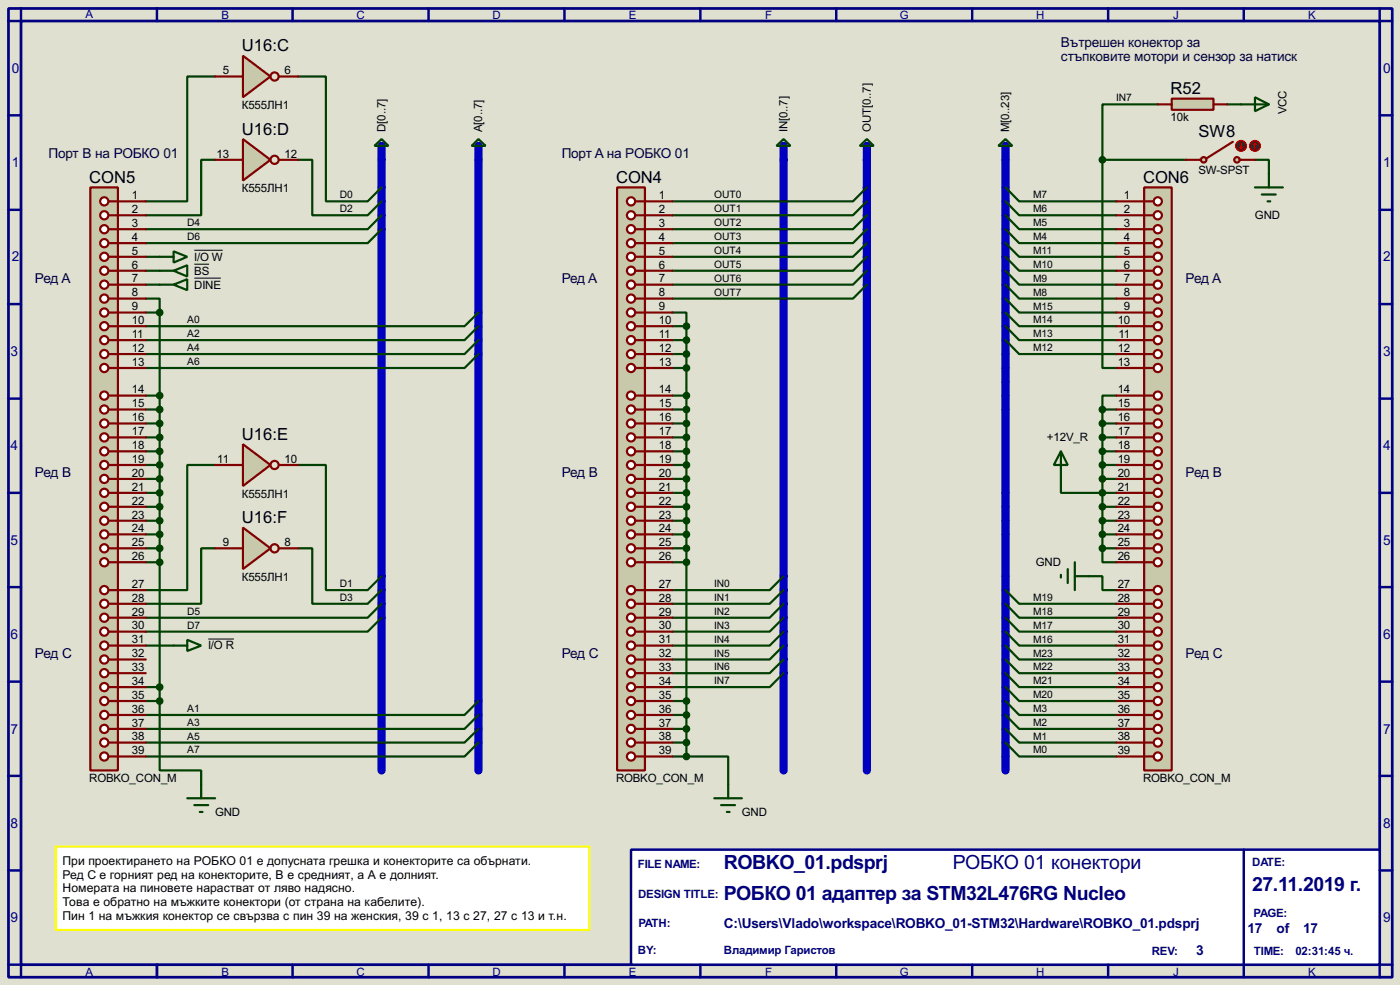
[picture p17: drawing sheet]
<svg xmlns="http://www.w3.org/2000/svg" width="256mm" height="180mm" viewBox="0 0 256 180" stroke-linecap="round" stroke-linejoin="round" font-family="sans-serif">
<defs><g id="words">
<g font-size="4" fill="#000080">
<text x="132.6" y="159.1">ROBKO_01.pdsprj</text>
<text x="174.6" y="159.1">РОБКО 01 конектори</text>
<text x="132.6" y="164.8">РОБКО 01 адаптер за STM32L476RG Nucleo</text>
<text x="229.4" y="163.1">27.11.2019 г.</text>
</g>
<g font-size="3.4">
<text x="44.3" y="9.4">U16:C</text>
<text x="214.5" y="17.3">R52</text>
<text x="44.3" y="24.7">U16:D</text>
<text x="219.6" y="25.2">SW8</text>
<text x="16.4" y="33.5">CON5</text>
<text x="112.9" y="33.5">CON4</text>
<text x="209.4" y="33.5">CON6</text>
<text x="44.3" y="80.5">U16:E</text>
<text x="44.3" y="95.8">U16:F</text>
</g>
<g font-size="2.8" fill="#000040">
<text x="194.4" y="8.6">Вътрешен конектор за</text>
<text x="194.4" y="11.1">стъпковите мотори и сензор за натиск</text>
<text x="8.9" y="28.9">Порт B на РОБКО 01</text>
<text x="102.9" y="28.9">Порт A на РОБКО 01</text>
<text x="6.4" y="51.8">Ред A</text>
<text x="102.9" y="51.8">Ред A</text>
<text x="217.2" y="51.8">Ред A</text>
<text x="6.4" y="87.4">Ред B</text>
<text x="102.9" y="87.4">Ред B</text>
<text x="217.2" y="87.4">Ред B</text>
<text x="6.4" y="120.4">Ред C</text>
<text x="102.9" y="120.4">Ред C</text>
<text x="217.2" y="120.4">Ред C</text>
</g>
<g font-size="2.8" fill="#000080">
<text x="2.2" y="13.4">0</text>
<text x="253.4" y="13.4">0</text>
<text x="2.2" y="30.6">1</text>
<text x="253.4" y="30.6">1</text>
<text x="2.2" y="47.9">2</text>
<text x="253.4" y="47.9">2</text>
<text x="1.9" y="65.2">3</text>
<text x="253.4" y="65.2">3</text>
<text x="1.9" y="82.4">4</text>
<text x="253.4" y="82.4">4</text>
<text x="1.9" y="99.7">5</text>
<text x="253.4" y="99.7">5</text>
<text x="1.9" y="117">6</text>
<text x="253.4" y="117">6</text>
<text x="1.9" y="134.3">7</text>
<text x="253.4" y="134.3">7</text>
<text x="1.9" y="151.5">8</text>
<text x="253.4" y="151.5">8</text>
<text x="1.9" y="168.8">9</text>
<text x="132.6" y="169.8">C:\Users\Vlado\workspace\ROBKO_01-STM32\Hardware\ROBKO_01.pdsprj</text>
<text x="228.6" y="170.8">17</text>
<text x="233.9" y="170.8">of</text>
<text x="238.7" y="170.8">17</text>
<text x="253.4" y="168.8">9</text>
<text x="219.1" y="174.9">3</text>
</g>
<g font-size="2.5">
<text x="11.5" y="160.8">Ред C е горният ред на конекторите, B е средният, а А е долният.</text>
<text x="11.5" y="158.3">При проектирането на РОБКО 01 е допусната грешка и конекторите са обърнати.</text>
<text x="11.5" y="163.3">Номерата на пиновете нарастват от ляво надясно.</text>
<text x="11.5" y="165.9">Това е обратно на мъжките конектори (от страна на кабелите).</text>
<text x="11.5" y="168.4">Пин 1 на мъжкия конектор се свързва с пин 39 на женския, 39 с 1, 13 с 27, 27 с 13 и т.н.</text>
</g>
<g font-size="2.4" fill="#000080">
<text x="15.7" y="3.2">A</text>
<text x="40.6" y="3.5">B</text>
<text x="65.3" y="3.5">C</text>
<text x="90.2" y="3.5">D</text>
<text x="115.2" y="3.5">E</text>
<text x="140.2" y="3.5">F</text>
<text x="164.9" y="3.5">G</text>
<text x="189.8" y="3.5">H</text>
<text x="214.9" y="3.5">J</text>
<text x="239.7" y="3.5">K</text>
<text x="116.9" y="158.9">FILE NAME:</text>
<text x="229.4" y="158.4">DATE:</text>
<text x="116.9" y="164.3">DESIGN TITLE:</text>
<text x="229.7" y="167.8">PAGE:</text>
<text x="117" y="169.7">PATH:</text>
<text x="15.7" y="178.6">A</text>
<text x="40.6" y="178.6">B</text>
<text x="65.3" y="178.6">C</text>
<text x="90.2" y="178.6">D</text>
<text x="115.2" y="178.6">E</text>
<text x="116.9" y="174.7">BY:</text>
<text x="132.6" y="174.7">Владимир Гаристов</text>
<text x="140.2" y="178.6">F</text>
<text x="164.9" y="178.6">G</text>
<text x="189.8" y="178.6">H</text>
<text x="211" y="174.7">REV:</text>
<text x="214.9" y="178.6">J</text>
<text x="229.7" y="174.7">TIME:</text>
<text x="237.3" y="174.7">02:31:45 ч.</text>
<text x="239.7" y="178.6">K</text>
</g>
<g font-size="2.4">
<text x="40.8" y="13.6">5</text>
<text x="52.1" y="13.6">6</text>
<text x="44.3" y="19.9">К555ЛН1</text>
<text x="214.5" y="22.2">10k</text>
<text x="235.7" y="20.9" transform="rotate(-90 235.7 20.9)">VCC</text>
<text x="39.7" y="28.9">13</text>
<text x="52.1" y="28.9">12</text>
<text x="70.6" y="24.2" transform="rotate(-90 70.6 24.2)">D[0..7]</text>
<text x="88.4" y="24.1" transform="rotate(-90 88.4 24.1)">A[0..7]</text>
<text x="144.3" y="24.2" transform="rotate(-90 144.3 24.2)">IN[0..7]</text>
<text x="159.5" y="24.2" transform="rotate(-90 159.5 24.2)">OUT[0..7]</text>
<text x="184.9" y="24.1" transform="rotate(-90 184.9 24.1)">M[0..23]</text>
<text x="44.3" y="35.2">К555ЛН1</text>
<text x="219.6" y="31.9">SW-SPST</text>
<text x="24.2" y="36.5">1</text>
<text x="24.2" y="39">2</text>
<text x="24.2" y="41.6">3</text>
<text x="120.7" y="36.5">1</text>
<text x="120.7" y="39">2</text>
<text x="120.7" y="41.6">3</text>
<text x="205.9" y="36.5">1</text>
<text x="205.9" y="39">2</text>
<text x="205.9" y="41.6">3</text>
<text x="229.9" y="40.1">GND</text>
<text x="24.2" y="44.1">4</text>
<text x="24.2" y="46.6">5</text>
<text x="35.6" y="47.7">I/O W</text>
<text x="120.7" y="44.1">4</text>
<text x="120.7" y="46.6">5</text>
<text x="205.9" y="44.1">4</text>
<text x="205.9" y="46.6">5</text>
<text x="24.2" y="49.2">6</text>
<text x="24.2" y="51.7">7</text>
<text x="35.6" y="52.8">DINE</text>
<text x="35.6" y="50.3">BS</text>
<text x="120.7" y="49.2">6</text>
<text x="120.7" y="51.7">7</text>
<text x="205.9" y="49.2">6</text>
<text x="205.9" y="51.7">7</text>
<text x="24.2" y="54.3">8</text>
<text x="24.2" y="56.8">9</text>
<text x="24.2" y="59.3">10</text>
<text x="120.7" y="54.3">8</text>
<text x="120.7" y="56.8">9</text>
<text x="120.7" y="59.3">10</text>
<text x="204.8" y="59.3">10</text>
<text x="205.9" y="54.3">8</text>
<text x="205.9" y="56.8">9</text>
<text x="24.2" y="61.9">11</text>
<text x="24.2" y="64.4">12</text>
<text x="120.7" y="61.9">11</text>
<text x="120.7" y="64.4">12</text>
<text x="204.8" y="64.4">12</text>
<text x="204.9" y="61.9">11</text>
<text x="24.2" y="67">13</text>
<text x="24.2" y="72">14</text>
<text x="120.7" y="67">13</text>
<text x="120.7" y="72">14</text>
<text x="204.8" y="67">13</text>
<text x="204.8" y="72">14</text>
<text x="24.2" y="74.6">15</text>
<text x="24.2" y="77.1">16</text>
<text x="120.7" y="74.6">15</text>
<text x="120.7" y="77.1">16</text>
<text x="204.8" y="74.6">15</text>
<text x="204.8" y="77.1">16</text>
<text x="24.2" y="79.7">17</text>
<text x="24.2" y="82.2">18</text>
<text x="120.7" y="79.7">17</text>
<text x="120.7" y="82.2">18</text>
<text x="191.8" y="80.8">+12V_R</text>
<text x="204.8" y="79.7">17</text>
<text x="204.8" y="82.2">18</text>
<text x="24.2" y="84.7">19</text>
<text x="24.2" y="87.3">20</text>
<text x="24.2" y="89.8">21</text>
<text x="39.8" y="84.7">11</text>
<text x="52.1" y="84.7">10</text>
<text x="120.7" y="84.7">19</text>
<text x="120.7" y="87.3">20</text>
<text x="120.7" y="89.8">21</text>
<text x="204.8" y="84.7">19</text>
<text x="204.8" y="87.3">20</text>
<text x="204.8" y="89.8">21</text>
<text x="24.2" y="92.4">22</text>
<text x="24.2" y="94.9">23</text>
<text x="44.3" y="91.1">К555ЛН1</text>
<text x="120.7" y="92.4">22</text>
<text x="120.7" y="94.9">23</text>
<text x="204.8" y="92.4">22</text>
<text x="204.8" y="94.9">23</text>
<text x="24.2" y="97.4">24</text>
<text x="24.2" y="100">25</text>
<text x="40.8" y="100">9</text>
<text x="52.1" y="100">8</text>
<text x="120.7" y="97.4">24</text>
<text x="120.7" y="100">25</text>
<text x="204.8" y="97.4">24</text>
<text x="204.8" y="100">25</text>
<text x="24.2" y="102.5">26</text>
<text x="24.2" y="107.6">27</text>
<text x="44.3" y="106.3">К555ЛН1</text>
<text x="120.7" y="102.5">26</text>
<text x="120.7" y="107.6">27</text>
<text x="189.8" y="103.6">GND</text>
<text x="204.8" y="102.5">26</text>
<text x="204.8" y="107.6">27</text>
<text x="24.2" y="110.1">28</text>
<text x="24.2" y="112.7">29</text>
<text x="120.7" y="110.1">28</text>
<text x="120.7" y="112.7">29</text>
<text x="204.8" y="110.1">28</text>
<text x="204.8" y="112.7">29</text>
<text x="24.2" y="115.2">30</text>
<text x="24.2" y="117.8">31</text>
<text x="38.2" y="118.9">I/O R</text>
<text x="120.7" y="115.2">30</text>
<text x="120.7" y="117.8">31</text>
<text x="204.8" y="115.2">30</text>
<text x="204.8" y="117.8">31</text>
<text x="24.2" y="120.3">32</text>
<text x="24.2" y="122.8">33</text>
<text x="24.2" y="125.4">34</text>
<text x="120.7" y="120.3">32</text>
<text x="120.7" y="122.8">33</text>
<text x="120.7" y="125.4">34</text>
<text x="204.8" y="120.3">32</text>
<text x="204.8" y="122.8">33</text>
<text x="204.8" y="125.4">34</text>
<text x="24.2" y="127.9">35</text>
<text x="24.2" y="130.5">36</text>
<text x="120.7" y="127.9">35</text>
<text x="120.7" y="130.5">36</text>
<text x="204.8" y="127.9">35</text>
<text x="204.8" y="130.5">36</text>
<text x="24.2" y="133">37</text>
<text x="24.2" y="135.5">38</text>
<text x="120.7" y="133">37</text>
<text x="120.7" y="135.5">38</text>
<text x="204.8" y="133">37</text>
<text x="204.8" y="135.5">38</text>
<text x="16.4" y="143.1">ROBKO_CON_M</text>
<text x="24.2" y="138.1">39</text>
<text x="112.9" y="143.1">ROBKO_CON_M</text>
<text x="120.7" y="138.1">39</text>
<text x="204.8" y="138.1">39</text>
<text x="209.4" y="143.1">ROBKO_CON_M</text>
<text x="39.4" y="149.3">GND</text>
<text x="135.9" y="149.3">GND</text>
</g>
<g font-size="2.1">
<text x="204.5" y="18.5">IN7</text>
<text x="34.3" y="41.4">D4</text>
<text x="62.3" y="38.8">D2</text>
<text x="62.3" y="36.3">D0</text>
<text x="130.9" y="36.3">OUT0</text>
<text x="130.9" y="38.8">OUT1</text>
<text x="130.9" y="41.4">OUT2</text>
<text x="189.3" y="36.3">M7</text>
<text x="189.3" y="38.8">M6</text>
<text x="189.3" y="41.4">M5</text>
<text x="34.3" y="43.9">D6</text>
<text x="130.9" y="43.9">OUT3</text>
<text x="130.9" y="46.5">OUT4</text>
<text x="189.3" y="46.5">M11</text>
<text x="189.3" y="43.9">M4</text>
<text x="130.9" y="49">OUT5</text>
<text x="130.9" y="51.5">OUT6</text>
<text x="189.3" y="49">M10</text>
<text x="189.3" y="51.5">M9</text>
<text x="34.3" y="59.2">A0</text>
<text x="130.9" y="54.1">OUT7</text>
<text x="189.3" y="54.1">M8</text>
<text x="189.3" y="56.7">M15</text>
<text x="189.3" y="59.2">M14</text>
<text x="34.3" y="64.2">A4</text>
<text x="34.3" y="61.7">A2</text>
<text x="189.3" y="61.7">M13</text>
<text x="189.3" y="64.2">M12</text>
<text x="34.3" y="66.8">A6</text>
<text x="62.3" y="107.5">D1</text>
<text x="130.9" y="107.5">IN0</text>
<text x="34.3" y="112.5">D5</text>
<text x="62.3" y="110">D3</text>
<text x="130.9" y="110">IN1</text>
<text x="130.9" y="112.5">IN2</text>
<text x="189.3" y="110">M19</text>
<text x="189.3" y="112.5">M18</text>
<text x="34.3" y="115.1">D7</text>
<text x="130.9" y="115.1">IN3</text>
<text x="130.9" y="117.6">IN4</text>
<text x="189.3" y="115.1">M17</text>
<text x="189.3" y="117.6">M16</text>
<text x="130.9" y="120.2">IN5</text>
<text x="130.9" y="122.7">IN6</text>
<text x="130.9" y="125.2">IN7</text>
<text x="189.3" y="120.2">M23</text>
<text x="189.3" y="122.7">M22</text>
<text x="189.3" y="125.2">M21</text>
<text x="34.3" y="130.3">A1</text>
<text x="189.3" y="127.8">M20</text>
<text x="189.3" y="130.3">M3</text>
<text x="34.3" y="137.9">A7</text>
<text x="34.3" y="135.4">A5</text>
<text x="34.3" y="132.9">A3</text>
<text x="189.3" y="137.9">M0</text>
<text x="189.3" y="132.9">M2</text>
<text x="189.3" y="135.4">M1</text>
</g>
</g></defs>
<path d="M0 0h256.5v180.3h-256.5z" fill="#e0e0d0"/>
<path d="M1.6 1.6h253.5v177.3h-253.5zM3.9 3.9h248.9v172.7h-248.9z" fill="none" stroke="#000080" stroke-width=".5"/>
<path d="M3.9 1.6v2.3h-2.3M28.8 1.6v2.3" fill="none" stroke="#000080" stroke-width=".45"/>
<path d="M115.6 155.5h137.2v21.1h-137.2z" fill="#fff" stroke="#000080" stroke-width=".45"/>
<g fill="none" stroke="#000080" stroke-width=".45">
<path d="M53.6 1.6v2.3M78.5 1.6v2.3M103.4 1.6v2.3M128.3 1.6v2.3M153.2 1.6v2.3M178.1 1.6v2.3M203 1.6v2.3M227.9 1.6v2.3M252.8 1.6v2.3h2.3M1.6 21.1h2.3M1.6 38.4h2.3M252.8 21.1h2.3"/>
<path d="M252.8 38.4h2.3M1.6 55.7h2.3M252.8 55.7h2.3M1.6 73h2.3M252.8 73h2.3M1.6 90.2h2.3M252.8 90.2h2.3M1.6 107.5h2.3M252.8 107.5h2.3M1.6 124.8h2.3M252.8 124.8h2.3M1.6 142h2.3"/>
<path d="M1.6 159.3h2.3M227.9 155.5v23.4M252.8 142h2.3M252.8 159.3h2.3M1.6 176.6h2.3v2.3M28.8 176.6v2.3M53.6 176.6v2.3M78.5 176.6v2.3M103.4 176.6v2.3M128.3 176.6v2.3M153.2 176.6v2.3M178.1 176.6v2.3"/>
<path d="M203 176.6v2.3M255.1 176.6h-2.3v2.3"/>
</g>
<path d="M69.9 29.3v111.7M87.7 29.3v111.7M143.6 29.3v111.7M158.8 29.3v111.7M184.2 29.3v111.7" fill="none" stroke="#0000c0" stroke-width="1.5"/>
<g fill="none" stroke="#004000" stroke-width=".4">
<path d="M39.4 14h-5.1v22.9h-7.6M54.7 14h5v22.9h7.7l2.5-2.6M212.1 19.1h-10.1v10.2M224.8 19.1h2.6M39.4 29.3h-2.5v10.1h-10.2M54.7 29.3h2.5v10.1h10.2l2.5-2.5M69.9 39.4l-2.5 2.6h-40.7M158.8 34.3l-2.5 2.6h-33.1M158.8 36.9l-2.5 2.5h-33.1M158.8 39.4l-2.5 2.6h-33.1M184.2 34.3l2.5 2.6h17.8M184.2 36.9l2.5 2.5h17.8"/>
<path d="M184.2 39.4l2.5 2.6h17.8M202 29.3v38.1h2.5M202 29.3h15.2M229.9 29.3h2.6v2.5M26.7 54.7h2.6v2.5M26.7 57.2h2.6M26.7 52.1h2.6M26.7 49.6h2.6M26.7 47h2.6M29.3 57.2v71.1M69.9 42l-2.5 2.5h-40.7M87.7 59.7l-2.6 2.6h-58.4"/>
<path d="M87.7 57.2l-2.6 2.5h-58.4M123.2 57.2h2.6v2.5M123.2 59.7h2.6M125.8 59.7v78.8M158.8 42l-2.5 2.5h-33.1M158.8 44.5l-2.5 2.5h-33.1M158.8 47l-2.5 2.6h-33.1M158.8 49.6l-2.5 2.5h-33.1M158.8 52.1l-2.5 2.6h-33.1M184.2 44.5l2.5 2.5h17.8M184.2 47l2.5 2.6h17.8M184.2 49.6l2.5 2.5h17.8"/>
<path d="M184.2 52.1l2.5 2.6h17.8M184.2 42l2.5 2.5h17.8M184.2 54.7l2.5 2.5h17.8M184.2 57.2l2.5 2.5h17.8M184.2 59.7l2.5 2.6h17.8M26.7 75h2.6M26.7 77.5h2.6M26.7 72.4h2.6M87.7 64.8l-2.6 2.6h-58.4M87.7 62.3l-2.6 2.5h-58.4M123.2 75h2.6M123.2 77.5h2.6"/>
<path d="M123.2 72.4h2.6M123.2 62.3h2.6M123.2 64.8h2.6M123.2 67.4h2.6M184.2 62.3l2.5 2.5h17.8M202 75h2.5M202 77.5h2.5M202 75v25.4M204.5 72.4h-2.5v2.6M26.7 80.1h2.6M26.7 82.6h2.6M26.7 85.1h2.6"/>
<path d="M26.7 87.7h2.6M26.7 90.2h2.6M26.7 92.8h2.6M26.7 95.3h2.6M26.7 97.8h2.6M39.4 85.1h-5.1v22.9h-7.6M54.7 85.1h5v22.9h7.7l2.5-2.5M123.2 80.1h2.6M123.2 82.6h2.6M123.2 85.1h2.6M123.2 87.7h2.6M123.2 90.2h2.6"/>
<path d="M123.2 92.8h2.6M123.2 95.3h2.6M123.2 97.8h2.6M194.4 87.7v2.5h10.1M202 80.1h2.5M202 82.6h2.5M202 85.1h2.5M202 87.7h2.5M202 92.8h2.5M202 95.3h2.5M202 97.8h2.5M26.7 100.4h2.6"/>
<path d="M26.7 102.9h2.6M26.7 118.2h5.1M39.4 100.4h-2.5v10.1h-10.2M54.7 100.4h2.5v10.1h10.2l2.5-2.5M69.9 110.5l-2.5 2.6h-40.7M69.9 113.1l-2.5 2.5h-40.7M123.2 100.4h2.6M123.2 102.9h2.6M143.6 105.5l-2.6 2.5h-17.8M143.6 108l-2.6 2.5h-17.8M143.6 110.5l-2.6 2.6h-17.8M143.6 113.1l-2.6 2.5h-17.8"/>
<path d="M143.6 115.6l-2.6 2.6h-17.8M143.6 118.2l-2.6 2.5h-17.8M184.2 113.1l2.5 2.5h17.8M184.2 115.6l2.5 2.6h17.8M184.2 118.2l2.5 2.5h17.8M184.2 108l2.5 2.5h17.8M184.2 110.5l2.5 2.6h17.8M199.4 105.5h2.6v2.5h2.5M202 100.4v2.5h2.5M202 100.4h2.5M26.7 125.8h2.6M26.7 128.3h2.6"/>
<path d="M29.3 128.3v12.7h7.6v2.6M87.7 135.9l-2.6 2.6h-58.4M87.7 133.4l-2.6 2.5h-58.4M87.7 130.9l-2.6 2.5h-58.4M87.7 128.3l-2.6 2.6h-58.4M123.2 128.3h2.6M123.2 130.9h2.6M123.2 133.4h2.6M123.2 135.9h2.6M123.2 138.5h2.6M125.8 138.5h7.6v5.1M143.6 120.7l-2.6 2.5h-17.8"/>
<path d="M143.6 123.2l-2.6 2.6h-17.8M184.2 120.7l2.5 2.5h17.8M184.2 135.9l2.5 2.6h17.8M184.2 123.2l2.5 2.6h17.8M184.2 125.8l2.5 2.5h17.8M184.2 128.3l2.5 2.6h17.8M184.2 130.9l2.5 2.5h17.8M184.2 133.4l2.5 2.5h17.8"/>
</g>
<path d="M16.6 34.3h5v106.7h-5z" fill="#c8c8aa" stroke="#800000" stroke-width=".4"/>
<path d="M19.9 36.9h1.7" fill="none" stroke="#800000" stroke-width=".4"/>
<circle cx="19.1" cy="36.9" r=".75" fill="#feffff" stroke="#800000" stroke-width=".4"/>
<path d="M19.9 39.4h1.7" fill="none" stroke="#800000" stroke-width=".4"/>
<circle cx="19.1" cy="39.4" r=".75" fill="#feffff" stroke="#800000" stroke-width=".4"/>
<path d="M19.9 42h1.7" fill="none" stroke="#800000" stroke-width=".4"/>
<circle cx="19.1" cy="42" r=".75" fill="#feffff" stroke="#800000" stroke-width=".4"/>
<path d="M19.9 44.5h1.7" fill="none" stroke="#800000" stroke-width=".4"/>
<circle cx="19.1" cy="44.5" r=".75" fill="#feffff" stroke="#800000" stroke-width=".4"/>
<path d="M19.9 47h1.7" fill="none" stroke="#800000" stroke-width=".4"/>
<circle cx="19.1" cy="47" r=".75" fill="#feffff" stroke="#800000" stroke-width=".4"/>
<path d="M19.9 49.6h1.7" fill="none" stroke="#800000" stroke-width=".4"/>
<circle cx="19.1" cy="49.6" r=".75" fill="#feffff" stroke="#800000" stroke-width=".4"/>
<path d="M19.9 52.1h1.7" fill="none" stroke="#800000" stroke-width=".4"/>
<circle cx="19.1" cy="52.1" r=".75" fill="#feffff" stroke="#800000" stroke-width=".4"/>
<path d="M19.9 54.7h1.7" fill="none" stroke="#800000" stroke-width=".4"/>
<circle cx="19.1" cy="54.7" r=".75" fill="#feffff" stroke="#800000" stroke-width=".4"/>
<path d="M19.9 57.2h1.7" fill="none" stroke="#800000" stroke-width=".4"/>
<circle cx="19.1" cy="57.2" r=".75" fill="#feffff" stroke="#800000" stroke-width=".4"/>
<path d="M19.9 59.7h1.7" fill="none" stroke="#800000" stroke-width=".4"/>
<circle cx="19.1" cy="59.7" r=".75" fill="#feffff" stroke="#800000" stroke-width=".4"/>
<path d="M19.9 62.3h1.7" fill="none" stroke="#800000" stroke-width=".4"/>
<circle cx="19.1" cy="62.3" r=".75" fill="#feffff" stroke="#800000" stroke-width=".4"/>
<path d="M19.9 64.8h1.7" fill="none" stroke="#800000" stroke-width=".4"/>
<circle cx="19.1" cy="64.8" r=".75" fill="#feffff" stroke="#800000" stroke-width=".4"/>
<path d="M19.9 67.4h1.7" fill="none" stroke="#800000" stroke-width=".4"/>
<circle cx="19.1" cy="67.4" r=".75" fill="#feffff" stroke="#800000" stroke-width=".4"/>
<path d="M19.9 72.4h1.7" fill="none" stroke="#800000" stroke-width=".4"/>
<circle cx="19.1" cy="72.4" r=".75" fill="#feffff" stroke="#800000" stroke-width=".4"/>
<path d="M19.9 75h1.7" fill="none" stroke="#800000" stroke-width=".4"/>
<circle cx="19.1" cy="75" r=".75" fill="#feffff" stroke="#800000" stroke-width=".4"/>
<path d="M19.9 77.5h1.7" fill="none" stroke="#800000" stroke-width=".4"/>
<circle cx="19.1" cy="77.5" r=".75" fill="#feffff" stroke="#800000" stroke-width=".4"/>
<path d="M19.9 80.1h1.7" fill="none" stroke="#800000" stroke-width=".4"/>
<circle cx="19.1" cy="80.1" r=".75" fill="#feffff" stroke="#800000" stroke-width=".4"/>
<path d="M19.9 82.6h1.7" fill="none" stroke="#800000" stroke-width=".4"/>
<circle cx="19.1" cy="82.6" r=".75" fill="#feffff" stroke="#800000" stroke-width=".4"/>
<path d="M19.9 85.1h1.7" fill="none" stroke="#800000" stroke-width=".4"/>
<circle cx="19.1" cy="85.1" r=".75" fill="#feffff" stroke="#800000" stroke-width=".4"/>
<path d="M19.9 87.7h1.7" fill="none" stroke="#800000" stroke-width=".4"/>
<circle cx="19.1" cy="87.7" r=".75" fill="#feffff" stroke="#800000" stroke-width=".4"/>
<path d="M19.9 90.2h1.7" fill="none" stroke="#800000" stroke-width=".4"/>
<circle cx="19.1" cy="90.2" r=".75" fill="#feffff" stroke="#800000" stroke-width=".4"/>
<path d="M19.9 92.8h1.7" fill="none" stroke="#800000" stroke-width=".4"/>
<circle cx="19.1" cy="92.8" r=".75" fill="#feffff" stroke="#800000" stroke-width=".4"/>
<path d="M19.9 95.3h1.7" fill="none" stroke="#800000" stroke-width=".4"/>
<circle cx="19.1" cy="95.3" r=".75" fill="#feffff" stroke="#800000" stroke-width=".4"/>
<path d="M19.9 97.8h1.7" fill="none" stroke="#800000" stroke-width=".4"/>
<circle cx="19.1" cy="97.8" r=".75" fill="#feffff" stroke="#800000" stroke-width=".4"/>
<path d="M19.9 100.4h1.7" fill="none" stroke="#800000" stroke-width=".4"/>
<circle cx="19.1" cy="100.4" r=".75" fill="#feffff" stroke="#800000" stroke-width=".4"/>
<path d="M19.9 102.9h1.7" fill="none" stroke="#800000" stroke-width=".4"/>
<circle cx="19.1" cy="102.9" r=".75" fill="#feffff" stroke="#800000" stroke-width=".4"/>
<path d="M19.9 108h1.7" fill="none" stroke="#800000" stroke-width=".4"/>
<circle cx="19.1" cy="108" r=".75" fill="#feffff" stroke="#800000" stroke-width=".4"/>
<path d="M19.9 110.5h1.7" fill="none" stroke="#800000" stroke-width=".4"/>
<circle cx="19.1" cy="110.5" r=".75" fill="#feffff" stroke="#800000" stroke-width=".4"/>
<path d="M19.9 113.1h1.7" fill="none" stroke="#800000" stroke-width=".4"/>
<circle cx="19.1" cy="113.1" r=".75" fill="#feffff" stroke="#800000" stroke-width=".4"/>
<path d="M19.9 115.6h1.7" fill="none" stroke="#800000" stroke-width=".4"/>
<circle cx="19.1" cy="115.6" r=".75" fill="#feffff" stroke="#800000" stroke-width=".4"/>
<path d="M19.9 118.2h1.7" fill="none" stroke="#800000" stroke-width=".4"/>
<circle cx="19.1" cy="118.2" r=".75" fill="#feffff" stroke="#800000" stroke-width=".4"/>
<path d="M19.9 120.7h1.7" fill="none" stroke="#800000" stroke-width=".4"/>
<circle cx="19.1" cy="120.7" r=".75" fill="#feffff" stroke="#800000" stroke-width=".4"/>
<path d="M19.9 123.2h1.7" fill="none" stroke="#800000" stroke-width=".4"/>
<circle cx="19.1" cy="123.2" r=".75" fill="#feffff" stroke="#800000" stroke-width=".4"/>
<path d="M19.9 125.8h1.7" fill="none" stroke="#800000" stroke-width=".4"/>
<circle cx="19.1" cy="125.8" r=".75" fill="#feffff" stroke="#800000" stroke-width=".4"/>
<path d="M19.9 128.3h1.7" fill="none" stroke="#800000" stroke-width=".4"/>
<circle cx="19.1" cy="128.3" r=".75" fill="#feffff" stroke="#800000" stroke-width=".4"/>
<path d="M19.9 130.9h1.7" fill="none" stroke="#800000" stroke-width=".4"/>
<circle cx="19.1" cy="130.9" r=".75" fill="#feffff" stroke="#800000" stroke-width=".4"/>
<path d="M19.9 133.4h1.7" fill="none" stroke="#800000" stroke-width=".4"/>
<circle cx="19.1" cy="133.4" r=".75" fill="#feffff" stroke="#800000" stroke-width=".4"/>
<path d="M19.9 135.9h1.7" fill="none" stroke="#800000" stroke-width=".4"/>
<g fill="#feffff" stroke="#800000" stroke-width=".4">
<circle cx="19.1" cy="135.9" r=".75"/>
<circle cx="19.1" cy="138.5" r=".75"/>
</g>
<g fill="none" stroke="#800000" stroke-width=".4">
<path d="M21.6 36.9h5.1M21.6 39.4h5.1M21.6 42h5.1M21.6 44.5h5.1M21.6 47h5.1M21.6 49.6h5.1M21.6 52.1h5.1M21.6 54.7h5.1M21.6 57.2h5.1M21.6 59.7h5.1M21.6 62.3h5.1M21.6 64.8h5.1"/>
<path d="M21.6 67.4h5.1M21.6 72.4h5.1M21.6 75h5.1M21.6 77.5h5.1M21.6 80.1h5.1M21.6 82.6h5.1M21.6 85.1h5.1M21.6 87.7h5.1M21.6 90.2h5.1M21.6 92.8h5.1M21.6 95.3h5.1M21.6 97.8h5.1"/>
<path d="M21.6 100.4h5.1M21.6 102.9h5.1M21.6 108h5.1M21.6 110.5h5.1M21.6 113.1h5.1M21.6 115.6h5.1M21.6 118.2h5.1M19.9 138.5h6.8M21.6 120.7h5.1M21.6 123.2h5.1M21.6 125.8h5.1M21.6 128.3h5.1"/>
<path d="M21.6 130.9h5.1M21.6 133.4h5.1M21.6 135.9h5.1"/>
</g>
<g fill="#004000" stroke="#004000" stroke-width=".4">
<circle cx="29.2" cy="75" r=".5"/>
<circle cx="29.2" cy="77.5" r=".5"/>
<circle cx="29.2" cy="80.1" r=".5"/>
<circle cx="29.2" cy="82.6" r=".5"/>
<circle cx="29.2" cy="85.1" r=".5"/>
<circle cx="29.2" cy="87.7" r=".5"/>
<circle cx="29.2" cy="90.2" r=".5"/>
<circle cx="29.2" cy="92.8" r=".5"/>
<circle cx="29.2" cy="95.3" r=".5"/>
<circle cx="29.2" cy="97.8" r=".5"/>
<circle cx="29.2" cy="100.4" r=".5"/>
<circle cx="29.2" cy="57.2" r=".5"/>
<circle cx="29.2" cy="72.4" r=".5"/>
<circle cx="29.2" cy="125.8" r=".5"/>
<circle cx="29.2" cy="102.9" r=".5"/>
<circle cx="29.2" cy="128.3" r=".5"/>
</g>
<path d="M34.3 146.1h5.1M35.6 147.4h2.6M36.6 148.6h.5M36.9 143.6v2.5" fill="none" stroke="#004000" stroke-width=".4"/>
<path d="M209.6 34.3h5.1v106.7h-5.1z" fill="#c8c8aa" stroke="#800000" stroke-width=".4"/>
<path d="M209.6 36.9h1.8" fill="none" stroke="#800000" stroke-width=".4"/>
<circle cx="212.1" cy="36.9" r=".75" fill="#feffff" stroke="#800000" stroke-width=".4"/>
<path d="M209.6 39.4h1.8" fill="none" stroke="#800000" stroke-width=".4"/>
<circle cx="212.1" cy="39.4" r=".75" fill="#feffff" stroke="#800000" stroke-width=".4"/>
<path d="M209.6 42h1.8" fill="none" stroke="#800000" stroke-width=".4"/>
<circle cx="212.1" cy="42" r=".75" fill="#feffff" stroke="#800000" stroke-width=".4"/>
<path d="M209.6 44.5h1.8" fill="none" stroke="#800000" stroke-width=".4"/>
<circle cx="212.1" cy="44.5" r=".75" fill="#feffff" stroke="#800000" stroke-width=".4"/>
<path d="M209.6 47h1.8" fill="none" stroke="#800000" stroke-width=".4"/>
<circle cx="212.1" cy="47" r=".75" fill="#feffff" stroke="#800000" stroke-width=".4"/>
<path d="M209.6 49.6h1.8" fill="none" stroke="#800000" stroke-width=".4"/>
<circle cx="212.1" cy="49.6" r=".75" fill="#feffff" stroke="#800000" stroke-width=".4"/>
<path d="M209.6 52.1h1.8" fill="none" stroke="#800000" stroke-width=".4"/>
<circle cx="212.1" cy="52.1" r=".75" fill="#feffff" stroke="#800000" stroke-width=".4"/>
<path d="M209.6 54.7h1.8" fill="none" stroke="#800000" stroke-width=".4"/>
<circle cx="212.1" cy="54.7" r=".75" fill="#feffff" stroke="#800000" stroke-width=".4"/>
<path d="M209.6 57.2h1.8" fill="none" stroke="#800000" stroke-width=".4"/>
<circle cx="212.1" cy="57.2" r=".75" fill="#feffff" stroke="#800000" stroke-width=".4"/>
<path d="M209.6 59.7h1.8" fill="none" stroke="#800000" stroke-width=".4"/>
<circle cx="212.1" cy="59.7" r=".75" fill="#feffff" stroke="#800000" stroke-width=".4"/>
<path d="M209.6 62.3h1.8" fill="none" stroke="#800000" stroke-width=".4"/>
<circle cx="212.1" cy="62.3" r=".75" fill="#feffff" stroke="#800000" stroke-width=".4"/>
<path d="M209.6 64.8h1.8" fill="none" stroke="#800000" stroke-width=".4"/>
<circle cx="212.1" cy="64.8" r=".75" fill="#feffff" stroke="#800000" stroke-width=".4"/>
<path d="M209.6 67.4h1.8" fill="none" stroke="#800000" stroke-width=".4"/>
<circle cx="212.1" cy="67.4" r=".75" fill="#feffff" stroke="#800000" stroke-width=".4"/>
<path d="M209.6 72.4h1.8" fill="none" stroke="#800000" stroke-width=".4"/>
<circle cx="212.1" cy="72.4" r=".75" fill="#feffff" stroke="#800000" stroke-width=".4"/>
<path d="M209.6 75h1.8" fill="none" stroke="#800000" stroke-width=".4"/>
<circle cx="212.1" cy="75" r=".75" fill="#feffff" stroke="#800000" stroke-width=".4"/>
<path d="M209.6 77.5h1.8" fill="none" stroke="#800000" stroke-width=".4"/>
<circle cx="212.1" cy="77.5" r=".75" fill="#feffff" stroke="#800000" stroke-width=".4"/>
<path d="M209.6 80.1h1.8" fill="none" stroke="#800000" stroke-width=".4"/>
<circle cx="212.1" cy="80.1" r=".75" fill="#feffff" stroke="#800000" stroke-width=".4"/>
<path d="M209.6 82.6h1.8" fill="none" stroke="#800000" stroke-width=".4"/>
<circle cx="212.1" cy="82.6" r=".75" fill="#feffff" stroke="#800000" stroke-width=".4"/>
<path d="M209.6 85.1h1.8" fill="none" stroke="#800000" stroke-width=".4"/>
<circle cx="212.1" cy="85.1" r=".75" fill="#feffff" stroke="#800000" stroke-width=".4"/>
<path d="M209.6 87.7h1.8" fill="none" stroke="#800000" stroke-width=".4"/>
<circle cx="212.1" cy="87.7" r=".75" fill="#feffff" stroke="#800000" stroke-width=".4"/>
<path d="M209.6 90.2h1.8" fill="none" stroke="#800000" stroke-width=".4"/>
<circle cx="212.1" cy="90.2" r=".75" fill="#feffff" stroke="#800000" stroke-width=".4"/>
<path d="M209.6 92.8h1.8" fill="none" stroke="#800000" stroke-width=".4"/>
<circle cx="212.1" cy="92.8" r=".75" fill="#feffff" stroke="#800000" stroke-width=".4"/>
<path d="M209.6 95.3h1.8" fill="none" stroke="#800000" stroke-width=".4"/>
<circle cx="212.1" cy="95.3" r=".75" fill="#feffff" stroke="#800000" stroke-width=".4"/>
<path d="M209.6 97.8h1.8" fill="none" stroke="#800000" stroke-width=".4"/>
<circle cx="212.1" cy="97.8" r=".75" fill="#feffff" stroke="#800000" stroke-width=".4"/>
<path d="M209.6 100.4h1.8" fill="none" stroke="#800000" stroke-width=".4"/>
<circle cx="212.1" cy="100.4" r=".75" fill="#feffff" stroke="#800000" stroke-width=".4"/>
<path d="M209.6 102.9h1.8" fill="none" stroke="#800000" stroke-width=".4"/>
<circle cx="212.1" cy="102.9" r=".75" fill="#feffff" stroke="#800000" stroke-width=".4"/>
<path d="M209.6 108h1.8" fill="none" stroke="#800000" stroke-width=".4"/>
<circle cx="212.1" cy="108" r=".75" fill="#feffff" stroke="#800000" stroke-width=".4"/>
<path d="M209.6 110.5h1.8" fill="none" stroke="#800000" stroke-width=".4"/>
<circle cx="212.1" cy="110.5" r=".75" fill="#feffff" stroke="#800000" stroke-width=".4"/>
<path d="M209.6 113.1h1.8" fill="none" stroke="#800000" stroke-width=".4"/>
<circle cx="212.1" cy="113.1" r=".75" fill="#feffff" stroke="#800000" stroke-width=".4"/>
<path d="M209.6 115.6h1.8" fill="none" stroke="#800000" stroke-width=".4"/>
<circle cx="212.1" cy="115.6" r=".75" fill="#feffff" stroke="#800000" stroke-width=".4"/>
<path d="M209.6 118.2h1.8" fill="none" stroke="#800000" stroke-width=".4"/>
<circle cx="212.1" cy="118.2" r=".75" fill="#feffff" stroke="#800000" stroke-width=".4"/>
<path d="M209.6 120.7h1.8" fill="none" stroke="#800000" stroke-width=".4"/>
<circle cx="212.1" cy="120.7" r=".75" fill="#feffff" stroke="#800000" stroke-width=".4"/>
<path d="M209.6 123.2h1.8" fill="none" stroke="#800000" stroke-width=".4"/>
<circle cx="212.1" cy="123.2" r=".75" fill="#feffff" stroke="#800000" stroke-width=".4"/>
<path d="M209.6 125.8h1.8" fill="none" stroke="#800000" stroke-width=".4"/>
<circle cx="212.1" cy="125.8" r=".75" fill="#feffff" stroke="#800000" stroke-width=".4"/>
<path d="M209.6 128.3h1.8" fill="none" stroke="#800000" stroke-width=".4"/>
<circle cx="212.1" cy="128.3" r=".75" fill="#feffff" stroke="#800000" stroke-width=".4"/>
<path d="M209.6 130.9h1.8" fill="none" stroke="#800000" stroke-width=".4"/>
<circle cx="212.1" cy="130.9" r=".75" fill="#feffff" stroke="#800000" stroke-width=".4"/>
<path d="M209.6 133.4h1.8" fill="none" stroke="#800000" stroke-width=".4"/>
<circle cx="212.1" cy="133.4" r=".75" fill="#feffff" stroke="#800000" stroke-width=".4"/>
<path d="M209.6 135.9h1.8" fill="none" stroke="#800000" stroke-width=".4"/>
<g fill="#feffff" stroke="#800000" stroke-width=".4">
<circle cx="212.1" cy="135.9" r=".75"/>
<circle cx="212.1" cy="138.5" r=".75"/>
</g>
<g fill="none" stroke="#800000" stroke-width=".4">
<path d="M204.5 36.9h5.1M204.5 39.4h5.1M204.5 42h5.1M204.5 44.5h5.1M204.5 47h5.1M204.5 49.6h5.1M204.5 52.1h5.1M204.5 54.7h5.1M204.5 57.2h5.1M204.5 59.7h5.1M204.5 62.3h5.1M204.5 64.8h5.1"/>
<path d="M204.5 67.4h5.1M204.5 72.4h5.1M204.5 75h5.1M204.5 77.5h5.1M204.5 80.1h5.1M204.5 82.6h5.1M204.5 85.1h5.1M204.5 87.7h5.1M204.5 90.2h5.1M204.5 92.8h5.1M204.5 95.3h5.1M204.5 97.8h5.1"/>
<path d="M204.5 100.4h5.1M204.5 102.9h5.1M204.5 108h5.1M204.5 110.5h5.1M204.5 113.1h5.1M204.5 115.6h5.1M204.5 118.2h5.1M204.5 138.5h6.9M204.5 120.7h5.1M204.5 123.2h5.1M204.5 125.8h5.1M204.5 128.3h5.1"/>
<path d="M204.5 130.9h5.1M204.5 133.4h5.1M204.5 135.9h5.1"/>
</g>
<g fill="#004000" stroke="#004000" stroke-width=".4">
<circle cx="201.9" cy="75" r=".5"/>
<circle cx="201.9" cy="77.5" r=".5"/>
<circle cx="201.9" cy="80.1" r=".5"/>
<circle cx="201.9" cy="82.6" r=".5"/>
<circle cx="201.9" cy="85.1" r=".5"/>
<circle cx="201.9" cy="87.7" r=".5"/>
<circle cx="201.9" cy="90.2" r=".5"/>
<circle cx="201.9" cy="92.8" r=".5"/>
<circle cx="201.9" cy="95.3" r=".5"/>
<circle cx="201.9" cy="97.8" r=".5"/>
<circle cx="201.9" cy="100.4" r=".5"/>
</g>
<path d="M194.4 82.6l1.2 2.5h-2.5zM194.4 82.6v5.1M194.4 105.2v.5M195.6 104.2v2.5M196.9 105.5h2.5M196.9 102.9v5.1" fill="none" stroke="#004000" stroke-width=".4"/>
<path d="M214.7 18.1h7.6v2h-7.6z" fill="#c8c8aa" stroke="#800000" stroke-width=".4"/>
<path d="M212.1 19.1h2.6M222.3 19.1h2.5" fill="none" stroke="#800000" stroke-width=".4"/>
<path d="M227.4 19.1h5.1M229.9 17.8l2.6 1.3-2.6 1.3z" fill="none" stroke="#004000" stroke-width=".4"/>
<g fill="#c8c8aa" stroke="#800000" stroke-width=".4">
<circle cx="226.6" cy="29.3" r=".5"/>
<circle cx="220.5" cy="29.3" r=".5"/>
</g>
<path d="M217.2 29.3h2.8M225.9 26l-4.9 3M227.1 29.3h2.8" fill="none" stroke="#800000" stroke-width=".4"/>
<circle cx="227.3" cy="26.7" r="1" fill="#400000" stroke="#f00" stroke-width=".2"/>
<path d="M227.1 27l.3 .2M227.4 26.2v1M227.6 27l-.2 .2" fill="none" stroke="#f00" stroke-width=".2"/>
<circle cx="229.9" cy="26.7" r="1" fill="#400000" stroke="#f00" stroke-width=".2"/>
<path d="M229.9 26.2l-.2 .3M229.9 26.2l.3 .3M229.9 26.2v1" fill="none" stroke="#f00" stroke-width=".2"/>
<circle cx="201.9" cy="29.3" r=".5" fill="#004000" stroke="#004000" stroke-width=".4"/>
<path d="M229.9 34.3h5.1M231.2 35.6h2.5M232.2 36.9h.5M232.5 31.8v2.5" fill="none" stroke="#004000" stroke-width=".4"/>
<path d="M113.1 34.3h5.1v106.7h-5.1z" fill="#c8c8aa" stroke="#800000" stroke-width=".4"/>
<path d="M116.4 36.9h1.8" fill="none" stroke="#800000" stroke-width=".4"/>
<circle cx="115.6" cy="36.9" r=".75" fill="#feffff" stroke="#800000" stroke-width=".4"/>
<path d="M116.4 39.4h1.8" fill="none" stroke="#800000" stroke-width=".4"/>
<circle cx="115.6" cy="39.4" r=".75" fill="#feffff" stroke="#800000" stroke-width=".4"/>
<path d="M116.4 42h1.8" fill="none" stroke="#800000" stroke-width=".4"/>
<circle cx="115.6" cy="42" r=".75" fill="#feffff" stroke="#800000" stroke-width=".4"/>
<path d="M116.4 44.5h1.8" fill="none" stroke="#800000" stroke-width=".4"/>
<circle cx="115.6" cy="44.5" r=".75" fill="#feffff" stroke="#800000" stroke-width=".4"/>
<path d="M116.4 47h1.8" fill="none" stroke="#800000" stroke-width=".4"/>
<circle cx="115.6" cy="47" r=".75" fill="#feffff" stroke="#800000" stroke-width=".4"/>
<path d="M116.4 49.6h1.8" fill="none" stroke="#800000" stroke-width=".4"/>
<circle cx="115.6" cy="49.6" r=".75" fill="#feffff" stroke="#800000" stroke-width=".4"/>
<path d="M116.4 52.1h1.8" fill="none" stroke="#800000" stroke-width=".4"/>
<circle cx="115.6" cy="52.1" r=".75" fill="#feffff" stroke="#800000" stroke-width=".4"/>
<path d="M116.4 54.7h1.8" fill="none" stroke="#800000" stroke-width=".4"/>
<circle cx="115.6" cy="54.7" r=".75" fill="#feffff" stroke="#800000" stroke-width=".4"/>
<path d="M116.4 57.2h1.8" fill="none" stroke="#800000" stroke-width=".4"/>
<circle cx="115.6" cy="57.2" r=".75" fill="#feffff" stroke="#800000" stroke-width=".4"/>
<path d="M116.4 59.7h1.8" fill="none" stroke="#800000" stroke-width=".4"/>
<circle cx="115.6" cy="59.7" r=".75" fill="#feffff" stroke="#800000" stroke-width=".4"/>
<path d="M116.4 62.3h1.8" fill="none" stroke="#800000" stroke-width=".4"/>
<circle cx="115.6" cy="62.3" r=".75" fill="#feffff" stroke="#800000" stroke-width=".4"/>
<path d="M116.4 64.8h1.8" fill="none" stroke="#800000" stroke-width=".4"/>
<circle cx="115.6" cy="64.8" r=".75" fill="#feffff" stroke="#800000" stroke-width=".4"/>
<path d="M116.4 67.4h1.8" fill="none" stroke="#800000" stroke-width=".4"/>
<circle cx="115.6" cy="67.4" r=".75" fill="#feffff" stroke="#800000" stroke-width=".4"/>
<path d="M116.4 72.4h1.8" fill="none" stroke="#800000" stroke-width=".4"/>
<circle cx="115.6" cy="72.4" r=".75" fill="#feffff" stroke="#800000" stroke-width=".4"/>
<path d="M116.4 75h1.8" fill="none" stroke="#800000" stroke-width=".4"/>
<circle cx="115.6" cy="75" r=".75" fill="#feffff" stroke="#800000" stroke-width=".4"/>
<path d="M116.4 77.5h1.8" fill="none" stroke="#800000" stroke-width=".4"/>
<circle cx="115.6" cy="77.5" r=".75" fill="#feffff" stroke="#800000" stroke-width=".4"/>
<path d="M116.4 80.1h1.8" fill="none" stroke="#800000" stroke-width=".4"/>
<circle cx="115.6" cy="80.1" r=".75" fill="#feffff" stroke="#800000" stroke-width=".4"/>
<path d="M116.4 82.6h1.8" fill="none" stroke="#800000" stroke-width=".4"/>
<circle cx="115.6" cy="82.6" r=".75" fill="#feffff" stroke="#800000" stroke-width=".4"/>
<path d="M116.4 85.1h1.8" fill="none" stroke="#800000" stroke-width=".4"/>
<circle cx="115.6" cy="85.1" r=".75" fill="#feffff" stroke="#800000" stroke-width=".4"/>
<path d="M116.4 87.7h1.8" fill="none" stroke="#800000" stroke-width=".4"/>
<circle cx="115.6" cy="87.7" r=".75" fill="#feffff" stroke="#800000" stroke-width=".4"/>
<path d="M116.4 90.2h1.8" fill="none" stroke="#800000" stroke-width=".4"/>
<circle cx="115.6" cy="90.2" r=".75" fill="#feffff" stroke="#800000" stroke-width=".4"/>
<path d="M116.4 92.8h1.8" fill="none" stroke="#800000" stroke-width=".4"/>
<circle cx="115.6" cy="92.8" r=".75" fill="#feffff" stroke="#800000" stroke-width=".4"/>
<path d="M116.4 95.3h1.8" fill="none" stroke="#800000" stroke-width=".4"/>
<circle cx="115.6" cy="95.3" r=".75" fill="#feffff" stroke="#800000" stroke-width=".4"/>
<path d="M116.4 97.8h1.8" fill="none" stroke="#800000" stroke-width=".4"/>
<circle cx="115.6" cy="97.8" r=".75" fill="#feffff" stroke="#800000" stroke-width=".4"/>
<path d="M116.4 100.4h1.8" fill="none" stroke="#800000" stroke-width=".4"/>
<circle cx="115.6" cy="100.4" r=".75" fill="#feffff" stroke="#800000" stroke-width=".4"/>
<path d="M116.4 102.9h1.8" fill="none" stroke="#800000" stroke-width=".4"/>
<circle cx="115.6" cy="102.9" r=".75" fill="#feffff" stroke="#800000" stroke-width=".4"/>
<path d="M116.4 108h1.8" fill="none" stroke="#800000" stroke-width=".4"/>
<circle cx="115.6" cy="108" r=".75" fill="#feffff" stroke="#800000" stroke-width=".4"/>
<path d="M116.4 110.5h1.8" fill="none" stroke="#800000" stroke-width=".4"/>
<circle cx="115.6" cy="110.5" r=".75" fill="#feffff" stroke="#800000" stroke-width=".4"/>
<path d="M116.4 113.1h1.8" fill="none" stroke="#800000" stroke-width=".4"/>
<circle cx="115.6" cy="113.1" r=".75" fill="#feffff" stroke="#800000" stroke-width=".4"/>
<path d="M116.4 115.6h1.8" fill="none" stroke="#800000" stroke-width=".4"/>
<circle cx="115.6" cy="115.6" r=".75" fill="#feffff" stroke="#800000" stroke-width=".4"/>
<path d="M116.4 118.2h1.8" fill="none" stroke="#800000" stroke-width=".4"/>
<circle cx="115.6" cy="118.2" r=".75" fill="#feffff" stroke="#800000" stroke-width=".4"/>
<path d="M116.4 120.7h1.8" fill="none" stroke="#800000" stroke-width=".4"/>
<circle cx="115.6" cy="120.7" r=".75" fill="#feffff" stroke="#800000" stroke-width=".4"/>
<path d="M116.4 123.2h1.8" fill="none" stroke="#800000" stroke-width=".4"/>
<circle cx="115.6" cy="123.2" r=".75" fill="#feffff" stroke="#800000" stroke-width=".4"/>
<path d="M116.4 125.8h1.8" fill="none" stroke="#800000" stroke-width=".4"/>
<circle cx="115.6" cy="125.8" r=".75" fill="#feffff" stroke="#800000" stroke-width=".4"/>
<path d="M116.4 128.3h1.8" fill="none" stroke="#800000" stroke-width=".4"/>
<circle cx="115.6" cy="128.3" r=".75" fill="#feffff" stroke="#800000" stroke-width=".4"/>
<path d="M116.4 130.9h1.8" fill="none" stroke="#800000" stroke-width=".4"/>
<circle cx="115.6" cy="130.9" r=".75" fill="#feffff" stroke="#800000" stroke-width=".4"/>
<path d="M116.4 133.4h1.8" fill="none" stroke="#800000" stroke-width=".4"/>
<circle cx="115.6" cy="133.4" r=".75" fill="#feffff" stroke="#800000" stroke-width=".4"/>
<path d="M116.4 135.9h1.8" fill="none" stroke="#800000" stroke-width=".4"/>
<g fill="#feffff" stroke="#800000" stroke-width=".4">
<circle cx="115.6" cy="135.9" r=".75"/>
<circle cx="115.6" cy="138.5" r=".75"/>
</g>
<g fill="none" stroke="#800000" stroke-width=".4">
<path d="M118.2 36.9h5M118.2 39.4h5M118.2 42h5M118.2 44.5h5M118.2 47h5M118.2 49.6h5M118.2 52.1h5M118.2 54.7h5M118.2 57.2h5M118.2 59.7h5M118.2 62.3h5M118.2 64.8h5"/>
<path d="M118.2 67.4h5M118.2 72.4h5M118.2 75h5M118.2 77.5h5M118.2 80.1h5M118.2 82.6h5M118.2 85.1h5M118.2 87.7h5M118.2 90.2h5M118.2 92.8h5M118.2 95.3h5M118.2 97.8h5"/>
<path d="M118.2 100.4h5M118.2 102.9h5M118.2 108h5M118.2 110.5h5M118.2 113.1h5M118.2 115.6h5M118.2 118.2h5M116.4 138.5h6.8M118.2 120.7h5M118.2 123.2h5M118.2 125.8h5M118.2 128.3h5"/>
<path d="M118.2 130.9h5M118.2 133.4h5M118.2 135.9h5"/>
</g>
<path d="M69.9 26.7v2.6M87.7 26.7v2.6M143.6 26.7v2.6M158.8 26.7v2.6M184.2 26.7v2.6" fill="none" stroke="#0000c0" stroke-width="1.5"/>
<g fill="none" stroke="#004000" stroke-width=".4">
<path d="M68.6 26.7l1.3-1.2 1.3 1.2zM87.7 25.5l1.3 1.2h-2.6zM142.3 26.7l1.3-1.2 1.2 1.2zM157.5 26.7l1.3-1.2 1.3 1.2zM182.9 26.7l1.3-1.2 1.3 1.2zM29.3 52.1h2.5M29.3 49.6h2.5M29.3 47h2.5M31.8 52.1l2.5-1v2zM31.8 49.6l2.5-1v2zM31.8 46l2.5 1-2.5 1.1zM31.8 118.2h2.5"/>
<path d="M34.3 117.1l2.6 1.1-2.6 1zM130.9 146.1h5M132.1 147.4h2.6M133.2 148.6h.5M133.4 143.6v2.5"/>
</g>
<path d="M35.6 50.9h4.9M35.6 48.4h2.7M35.6 45.8h5.2M38.2 117h4.7" fill="none" stroke="#000" stroke-width=".18"/>
<g fill="#004000" stroke="#004000" stroke-width=".4">
<circle cx="125.7" cy="100.4" r=".5"/>
<circle cx="125.7" cy="97.8" r=".5"/>
<circle cx="125.7" cy="95.3" r=".5"/>
<circle cx="125.7" cy="92.8" r=".5"/>
<circle cx="125.7" cy="90.2" r=".5"/>
<circle cx="125.7" cy="87.7" r=".5"/>
<circle cx="125.7" cy="85.1" r=".5"/>
<circle cx="125.7" cy="82.6" r=".5"/>
<circle cx="125.7" cy="80.1" r=".5"/>
<circle cx="125.7" cy="77.5" r=".5"/>
<circle cx="125.7" cy="75" r=".5"/>
<circle cx="125.7" cy="59.7" r=".5"/>
<circle cx="125.7" cy="62.3" r=".5"/>
<circle cx="125.7" cy="64.8" r=".5"/>
<circle cx="125.7" cy="72.4" r=".5"/>
<circle cx="125.7" cy="67.4" r=".5"/>
<circle cx="125.7" cy="130.9" r=".5"/>
<circle cx="125.7" cy="133.4" r=".5"/>
<circle cx="125.7" cy="135.9" r=".5"/>
<circle cx="125.7" cy="128.3" r=".5"/>
<circle cx="125.7" cy="102.9" r=".5"/>
<circle cx="125.7" cy="138.5" r=".5"/>
</g>
<path d="M10.2 155h97.8v15.2h-97.8z" fill="#fff" stroke="#ff0" stroke-width=".4"/>
<path d="M44.5 96.6l5.1 3.8-5.1 3.8z" fill="#c8c8aa" stroke="#800000" stroke-width=".4"/>
<g fill="none" stroke="#800000" stroke-width=".4">
<path d="M39.4 100.4h5.1M51.1 100.4h3.6"/>
<circle cx="50.3" cy="100.4" r=".75"/>
</g>
<path d="M44.5 81.3l5.1 3.8-5.1 3.9z" fill="#c8c8aa" stroke="#800000" stroke-width=".4"/>
<g fill="none" stroke="#800000" stroke-width=".4">
<path d="M39.4 85.1h5.1M51.1 85.1h3.6"/>
<circle cx="50.3" cy="85.1" r=".75"/>
</g>
<path d="M44.5 25.5l5.1 3.8-5.1 3.8z" fill="#c8c8aa" stroke="#800000" stroke-width=".4"/>
<g fill="none" stroke="#800000" stroke-width=".4">
<path d="M39.4 29.3h5.1M51.1 29.3h3.6"/>
<circle cx="50.3" cy="29.3" r=".75"/>
</g>
<path d="M44.5 10.2l5.1 3.8-5.1 3.8z" fill="#c8c8aa" stroke="#800000" stroke-width=".4"/>
<g fill="none" stroke="#800000" stroke-width=".4">
<path d="M39.4 14h5.1M51.1 14h3.6"/>
<circle cx="50.3" cy="14" r=".75"/>
</g>
<use href="#words"/>
</svg>
